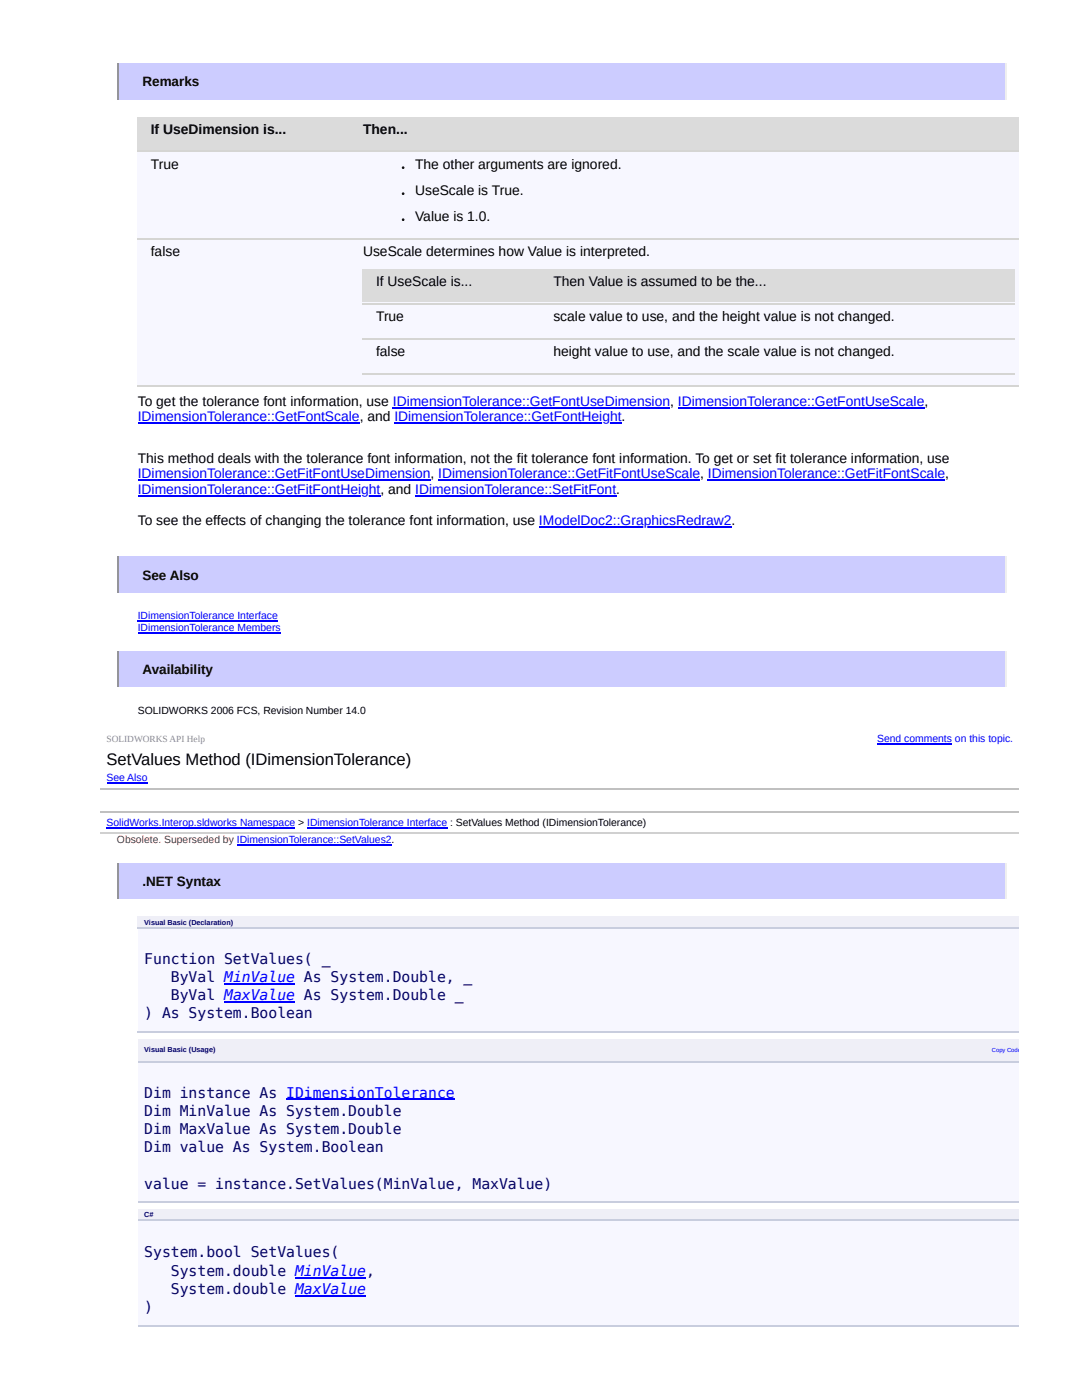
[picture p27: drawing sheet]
<svg xmlns="http://www.w3.org/2000/svg" width="216mm" height="279mm" viewBox="0 0 216 279" stroke-linecap="round" stroke-linejoin="round" font-family="sans-serif">
<defs><g id="words">
<text font-size="3.3" x="21.3" y="152.6">SetValues Method (IDimensionTolerance)</text>
<g font-size="2.9" fill="#006">
<text x="28.8" y="192.3">Function SetValues( _</text>
<text x="34.1" y="195.9">ByVal MinValue As System.Double, _</text>
<text x="28.8" y="203.2">) As System.Boolean</text>
<text x="34.1" y="199.6">ByVal MaxValue As System.Double _</text>
<text x="28.8" y="219">Dim instance As IDimensionTolerance</text>
<text x="28.8" y="222.7">Dim MinValue As System.Double</text>
<text x="28.8" y="226.3">Dim MaxValue As System.Double</text>
<text x="28.8" y="229.9">Dim value As System.Boolean</text>
<text x="28.8" y="237.2">value = instance.SetValues(MinValue, MaxValue)</text>
<text x="28.8" y="251">System.bool SetValues(</text>
<text x="34.1" y="254.6">System.double MinValue,</text>
<text x="28.8" y="261.9">)</text>
<text x="34.1" y="258.2">System.double MaxValue</text>
</g>
<g font-size="2.8">
<text x="30.1" y="26.7">If UseDimension is...</text>
<text x="72.4" y="26.7">Then...</text>
<text x="30.1" y="33.7">True</text>
<text x="82.8" y="33.7">The other arguments are ignored.</text>
<text x="82.8" y="38.9">UseScale is True.</text>
<text x="82.8" y="44.1">Value is 1.0.</text>
<text x="30.1" y="51.1">false</text>
<text x="72.4" y="51.1">UseScale determines how Value is interpreted.</text>
<text x="75" y="57.1">If UseScale is...</text>
<text x="110.4" y="57.1">Then Value is assumed to be the...</text>
<text x="75" y="64.1">True</text>
<text x="110.4" y="64.1">scale value to use, and the height value is not changed.</text>
<text x="75" y="71.1">false</text>
<text x="110.4" y="71.1">height value to use, and the scale value is not changed.</text>
<text x="27.5" y="81">To get the tolerance font information, use IDimensionTolerance::GetFontUseDimension, IDimensionTolerance::GetFontUseScale,</text>
<text x="27.5" y="92.4">This method deals with the tolerance font information, not the fit tolerance font information. To get or set fit tolerance information, use</text>
<text x="27.5" y="104.8">To see the effects of changing the tolerance font information, use IModelDoc2::GraphicsRedraw2.</text>
</g>
<g font-size="2.8" fill="#00f">
<text x="27.5" y="84.1">IDimensionTolerance::GetFontScale, and IDimensionTolerance::GetFontHeight.</text>
<text x="27.5" y="95.5">IDimensionTolerance::GetFitFontUseDimension, IDimensionTolerance::GetFitFontUseScale, IDimensionTolerance::GetFitFontScale,</text>
<text x="27.5" y="98.6">IDimensionTolerance::GetFitFontHeight, and IDimensionTolerance::SetFitFont.</text>
</g>
<g font-size="2.7">
<text x="28.4" y="17.1">Remarks</text>
<text x="28.4" y="115.7">See Also</text>
<text x="28.4" y="134.4">Availability</text>
<text x="28.4" y="176.7">.NET Syntax</text>
</g>
<g font-size="2.1" fill="#00f">
<text x="27.5" y="123.5">IDimensionTolerance Interface</text>
<text x="27.5" y="125.9">IDimensionTolerance Members</text>
<text x="175" y="148.2">Send comments on this topic.</text>
<text x="21.3" y="156">See Also</text>
<text x="21.3" y="164.8">SolidWorks.Interop.sldworks Namespace &gt; IDimensionTolerance Interface : SetValues Method (IDimensionTolerance)</text>
</g>
<text font-size="2.1" x="27.5" y="142.5">SOLIDWORKS 2006 FCS, Revision Number 14.0</text>
<text font-size="2.1" fill="#c00000" x="23.3" y="168.2">Obsolete. Superseded by IDimensionTolerance::SetValues2.</text>
<text font-size="1.9" fill="#8c8c8c" x="21.3" y="148.2">SOLIDWORKS API Help</text>
<g font-size="1.4" fill="#006">
<text x="28.8" y="184.5">Visual Basic (Declaration)</text>
<text x="28.8" y="209.9">Visual Basic (Usage)</text>
<text x="28.8" y="242.9">C#</text>
</g>
<text font-size="1.2" fill="#00f" x="197.9" y="209.9">Copy Code</text>
</g></defs>
<path d="M23.3 12.7h177.6v7.3h-177.6z" fill="#ccf"/>
<path d="M200.7 12.7v7.3" fill="none" stroke="#eee" stroke-width=".26"/>
<path d="M23.5 12.7v7.3" fill="none" stroke="#9a9a9a" stroke-width=".26"/>
<g fill="#dbdbdb">
<path d="M27.5 23.3h42.3v6.8h-42.3z"/>
<path d="M69.8 23.3h133.4v6.8h-133.4z"/>
</g>
<g fill="#f7f7ff">
<path d="M27.5 30.1h42.3v17.4h-42.3z"/>
<path d="M69.8 30.1h133.4v17.4h-133.4z"/>
<path d="M27.5 47.5h42.3v29.3h-42.3z"/>
<path d="M69.8 47.5h133.4v29.3h-133.4z"/>
</g>
<g fill="#dbdbdb">
<path d="M72.4 53.7h35.5v6.8h-35.5z"/>
<path d="M107.9 53.7h94.5v6.8h-94.5z"/>
</g>
<g fill="#f7f7ff">
<path d="M72.4 60.5h35.5v7h-35.5z"/>
<path d="M107.9 60.5h94.5v7h-94.5z"/>
<path d="M72.4 67.5h35.5v7h-35.5z"/>
<path d="M107.9 67.5h94.5v7h-94.5z"/>
</g>
<path d="M27.5 30.2h175.7M27.5 47.6h175.7M27.5 76.9h175.7M72.4 60.6h130M72.4 67.6h130M72.4 74.6h130" fill="none" stroke="#d5d5d3" stroke-width=".26"/>
<path d="M23.3 111.1h177.6v7.2h-177.6z" fill="#ccf"/>
<path d="M200.7 111.1v7.2" fill="none" stroke="#eee" stroke-width=".26"/>
<path d="M23.5 111.1v7.2" fill="none" stroke="#9a9a9a" stroke-width=".26"/>
<path d="M23.3 130h177.6v7h-177.6z" fill="#ccf"/>
<path d="M200.7 130v7" fill="none" stroke="#eee" stroke-width=".26"/>
<path d="M23.5 130v7" fill="none" stroke="#9a9a9a" stroke-width=".26"/>
<path d="M20 145.6h183.2v20.7h-183.2z" fill="#fff"/>
<path d="M20 157.4h183.2M20 162.1h183.2" fill="none" stroke="#c0c0c0" stroke-width=".26"/>
<path d="M20 162.2h183.2v4.1h-183.2z" fill="#fff"/>
<path d="M20 166.2h183.2" fill="none" stroke="#d0d0d0" stroke-width=".26"/>
<path d="M23.3 172.3h177.6v7h-177.6z" fill="#ccf"/>
<path d="M200.7 172.3v7" fill="none" stroke="#eee" stroke-width=".26"/>
<path d="M23.5 172.3v7" fill="none" stroke="#9a9a9a" stroke-width=".26"/>
<g fill="#efeff7">
<path d="M27.5 183h154.7v2h-154.7z"/>
<path d="M182.2 183h21v2h-21z"/>
</g>
<path d="M27.5 185h175.7v20.8h-175.7z" fill="#f7f7ff"/>
<path d="M27.5 185.2h175.7M27.5 205.9h175.7" fill="none" stroke="#c8cdde" stroke-width=".26"/>
<g fill="#efeff7">
<path d="M27.5 207.4h102.5v4.4h-102.5z"/>
<path d="M130 207.4h73.2v4.4h-73.2z"/>
</g>
<path d="M27.5 211.8h175.7v28.3h-175.7z" fill="#f7f7ff"/>
<path d="M27.5 211.9h175.7M27.5 239.9h175.7" fill="none" stroke="#c8cdde" stroke-width=".26"/>
<g fill="#efeff7">
<path d="M27.5 241.4h105.9v2.3h-105.9z"/>
<path d="M133.4 241.4h69.8v2.3h-69.8z"/>
</g>
<path d="M27.5 243.7h175.7v20.8h-175.7z" fill="#f7f7ff"/>
<path d="M27.5 243.6h175.7M27.5 264.6h175.7" fill="none" stroke="#c8cdde" stroke-width=".26"/>
<g fill="#000">
<circle cx="80.4" cy="33.5" r=".26"/>
<circle cx="80.4" cy="38.7" r=".26"/>
<circle cx="80.4" cy="43.8" r=".26"/>
</g>
<g fill="none" stroke="#00f" stroke-width=".26">
<path d="M27.5 84.5h44.3M27.5 95.9h58.4M27.5 99h48.4M78.4 81.3h55.3M78.7 84.5h45.3M82.8 99h40.2M87.4 95.9h52.3M135.3 81.3h49.2M141.2 95.9h47.4M107.5 105.2h38.5M27.5 123.9h27.9M27.5 126.2h28.5"/>
<path d="M21.3 156.4h8.1M175 148.6h15M21.3 165.2h37.6M47.3 168.6h30.8M61.3 165.2h27.9M44.7 196.3h14.2M44.7 200h14.2M57.1 219.4h33.6M58.9 255h14.1M58.9 258.6h14.1"/>
</g>
<use href="#words"/>
</svg>
